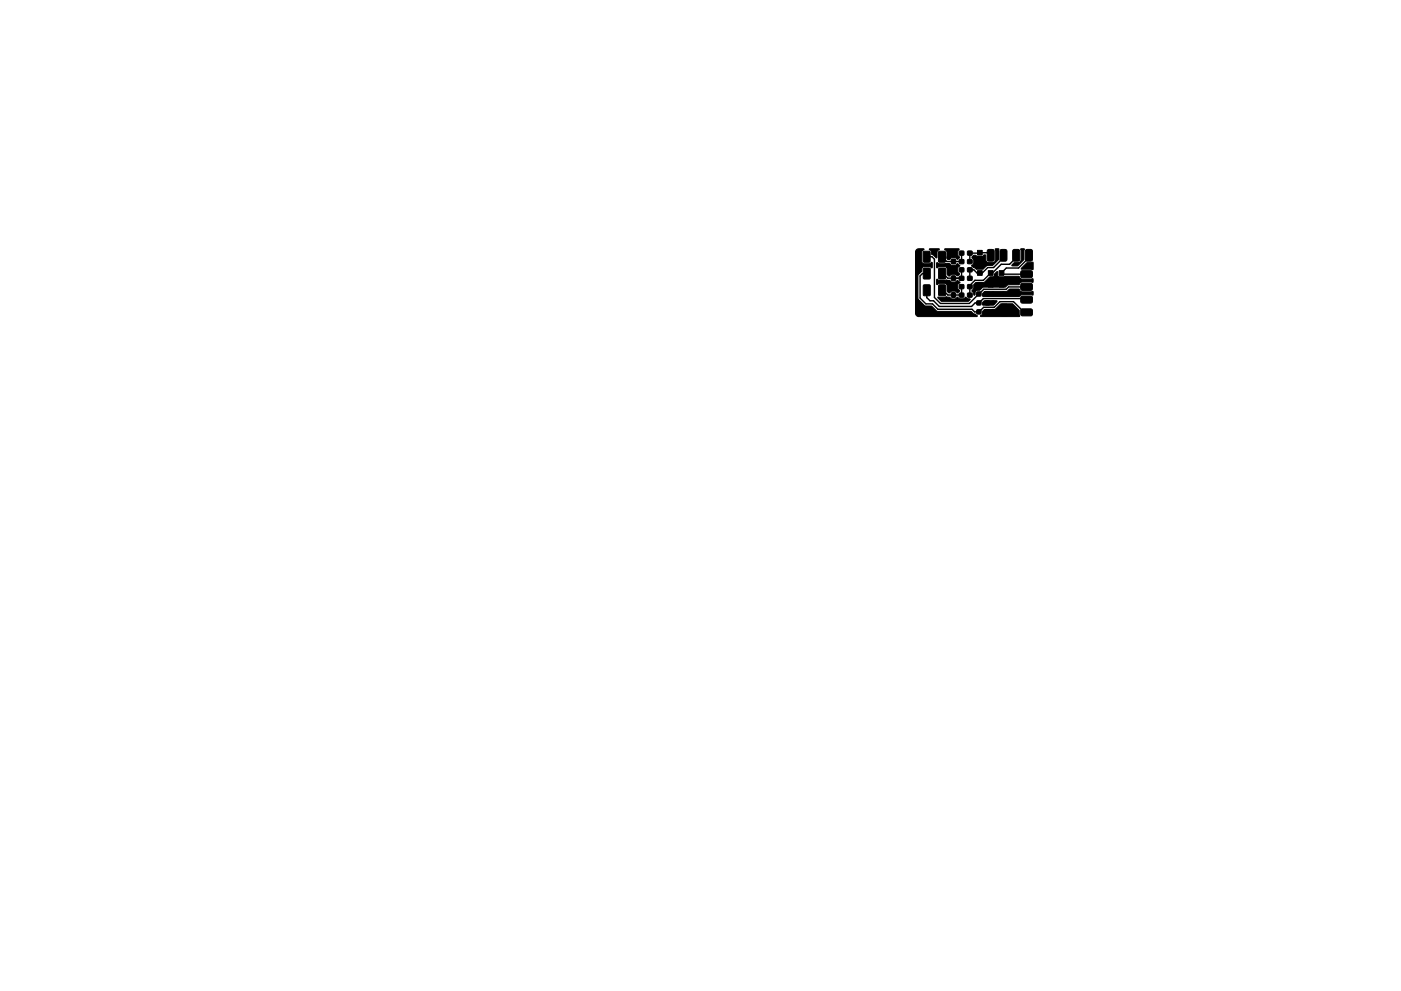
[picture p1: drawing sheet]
<svg xmlns="http://www.w3.org/2000/svg" width="297mm" height="210mm" viewBox="0 0 297 210" stroke-linecap="round" stroke-linejoin="round" font-family="sans-serif">
<g fill="#000" stroke="#000" stroke-width=".21">
<path d="M195.8 53.4l1.2-.1 .2 .2v1.9l-.1 .2-1.1 .1-.3-.2zM195.8 56.9h1.2l.2 .1v2l-.1 .2h-1.1l-.2-.1zM194.3 53l.5-.2h1.1l-.5 .7v1.9l.2 .4 .3 .2h1.1l.5-.4 .2 .2-.1 1-.6-.2h-1.3l-.2 .4-.1 .6-.7 .7v5.2l1.4 1.4h1.4l1.3 1.2h7l1.4 .9-.1 .2h-12.3l-.5-.2-.2-.6v-12.9zM198.6 59.3l.6 .2 1.4-.1 .8 .2a.91 .91 0 0 0 1.1 .2 .51 .51 0 0 1 .5-.3 .51 .51 0 0 1 .5 .3v.2l-.4 .4v.9a.41 .41 0 0 1 .3 .5 .41 .41 0 0 1-.5 .3v-.1a.91 .91 0 0 0-1.1-.2l-.5 .3-.5-.3v-1.3l-.3-.3-1.3-.1-.6 .3zM198.6 55.8l.6 .2 1.3-.1 .9 .1a.91 .91 0 0 0 1.1 .3l.5-.4 .5 .4-.5 .7 .1 .6 .3 .4v.3l-.4 .2-.5-.3h-.7l-.6 .4-.4-.4v-1.1l-.2-.4-.3-.1h-1.1l-.5 .2zM199 53.4l1.2-.1 .2 .2 .1 1.9-.2 .2-1.1 .1-.2-.2zM199.1 56.9h1.1l.3 .1v2l-.2 .2h-1.1l-.2-.1zM197 52.8h2.2l-.5 .6-.1 1.3-1.1-.7v-.7zM201.7 58.6h.9v.9h-.9zM201.7 56.8h.9v.9h-.9zM201.7 55h.9v.9h-.9zM201.7 53.3h.9v.9h-.9z"/>
<path d="M200.3 52.8h3l-.2 .5v.9a.41 .41 0 0 1 .3 .5 .41 .41 0 0 1-.5 .3v-.1a.87 .87 0 0 0-1-.2l-.6 .3-.5-.1v-1.5zM203.4 56.8h.9v.9h-.9zM203.4 53.3h.9v.8h-.9zM203.4 58.6h.9v.9h-.9zM203.4 55.1h.9v.8h-.9zM205.2 56.8h.9v.9h-.9zM205.2 53.3h.9v.8h-.9zM205.2 58.6h.9v.9h-.9zM205.2 55.1h.9v.8h-.9zM207.3 59.9h1v1h-1zM207.3 57.4h1v1h-1zM207.3 55.6h1v1h-1z"/>
<path d="M207.3 53.1h1v1h-1zM209.4 53.1l.3-.2h.8l.2 .2 .1 1.9-.2 .4h-.9l-.3-.1zM209.5 59.9h1.1v1h-1.1zM209.5 57.4h1.1v1h-1.1zM206.5 60.3l.4-.4 1.9-.1 1-1 .9-.1 .2-.6 .5-.5 .1 .1 .1 .8 .2 .2 4.2-.1 .7 .6 2.2-.1 .2 .1-.1 .7-2.3-.1-.7 .6h-2.3l-.6 .5h-4.7l-.7 .7-.8 .1-.3 .9-.5-.8 .3-.6zM206.1 54.5l.4-.3h.4l.3 .2h1.1l.3-.3h.3l.1 .1v1l.3 .4 1.2 .1 .3-.1 .3-.4-.1-2.4h.8l-.1 2.3-1.2 1.2h-1.2l-.9 .8-1.3 .1-1.1-.8 .4-.6v-.7l-.3-.4zM211.8 59.9h1v1h-1zM211.8 57.4h1v1h-1zM212.1 53.1l.3-.2h.8l.2 .2 .1 1.9-.2 .4h-.9l-.3-.1zM214.8 53.1l.3-.2h.8l.2 .2 .1 1.9-.2 .4h-.9l-.3-.1zM216.6 57.5h2.1l.2 .3-.1 1-.3 .1h-1.9l-.2-.4v-.8zM216.4 52.8h.8l-.1 2.3-1.4 1.3h-1.1l-.1-.2 .5-.4 .9-.1 .5-.4z"/>
<path d="M217.6 53l1-.1 .3 .3v1.8l-.3 .4h-.9l-.3-.2v-1.9zM217.7 55.8l1.3-.2v1.6l-2.5-.1zM195.8 60.5l1.2-.1 .2 .2v1.9l-.1 .2-1.1 .1-.2-.2zM199.1 60.5l1.1-.1 .3 .2v1.9l-.2 .2-1.1 .1-.2-.2zM198.9 63l1.4 .1 .3-.2 .8 .2a.91 .91 0 0 0 1.1 .3l.4-.3h.2a.94 .94 0 0 0 1.1 .3l.6-.4 .9 .5-.4 .4h-5.7l-.7-.7zM201.7 62.1h.9v.9h-.9zM201.7 60.4h.9v.9h-.9zM203.4 60.4h.9v.8h-.9zM203.4 62.2h.9v.8h-.9zM205.2 60.4h.9v.8h-.9zM205.2 62.2h.9v.8h-.9zM207.1 62h.9v.8h-.9z"/>
<path d="M207.1 63.9h.9v.8h-.9zM207.1 65.8h.9v.8h-.9zM208.9 62h.9v.8h-.9zM208.9 63.9h.9v.8h-.9zM208.9 65.8h.9v.8h-.9zM208.4 64.1l.3-.3h2.6l.1 .1-.8 .8h-2.2zM212.4 64.6l1.1-.1 .2 .3v1.9l-.2 .3h-1l-.3-.2v-1.9zM208.4 66l.4-.4h2.2l1.2-1.1h2.4l1.5 1.3 .1 1.2-.1 .2h-8.2v-.2l.4-.5zM208.4 62.2l.4-.4h4.6l.7-.5h1.9l.7 .6 2.3-.1 .1 .7-.2 .1-2.2-.1-.6 .4h-7.6l-.2-.1zM216.6 60.2h2.1l.2 .3-.1 1-.3 .1h-1.9l-.2-.4v-.8zM216.6 65.6h2.1l.2 .3-.1 1-.3 .1h-1.9l-.2-.4v-.8zM216.6 62.9h2.1l.2 .3-.1 1-.3 .1h-1.9l-.2-.4v-.8z"/>
<circle cx="201" cy="56.4" r=".4"/>
<circle cx="201" cy="59.9" r=".4"/>
<circle cx="201.2" cy="54.6" r=".4"/>
<circle cx="209" cy="56" r=".4"/>
<circle cx="211.2" cy="59" r=".4"/>
<circle cx="210.6" cy="64.2" r=".4"/>
<circle cx="210.6" cy="62.4" r=".4"/>
<circle cx="210.6" cy="66" r=".4"/>
<circle cx="212.7" cy="62.4" r=".4"/>
</g>
<g fill="none" stroke="#000" stroke-width=".3">
<path d="M196.7 54.5h.9l.5 .5v8.1l1.3 1.3h6.1l2-2M196.7 58h-1.1l-.5 .5v4.7l1.2 1.3h1.4l1.1 1.1h7.3l.5 .6h.9M199.7 54.5l1 1h3.1M200 58l1 1h1.1M203.8 55.5h.1M203.9 53.7v1.8M203.9 57.2v1.8M210.1 54.2l-.6-.6-3.9 .1v1.8M212.7 54.2v.5l-2 2.1h-1.3l-1.1 1.1h-1.1l-.7-.7h-.9v1.8M215.4 54.2v.5l-1.3 1.4h-1.8l-1.9 1.8h-.3l-1.6 1.6h-1.8l-1.1 1.1v2M218.1 54.2v.5l-2.1 2.2h-2.6l-1 1 .2 .3h5.1M196.5 61.8v1.3l.7 .7h.7l1.2 1.2h6.9l.7-.7h.8"/>
<path d="M200 61.6l1 1h2.8M203.8 62.6h.1M203.9 60.8v1.8M207.6 66.2l.9-1h2.3l1.2-1.2h2.9l2.2 2.3h.6M217.7 60.9h-3.9l-.4 .5h-4.8l-1 1M217.7 63.6l-.3-.3h-8.9l-.9 1"/>
</g>
<path d="M202.1 59h1.7M203.8 59h.1" fill="none" stroke="#000" stroke-width=".4"/>
</svg>
